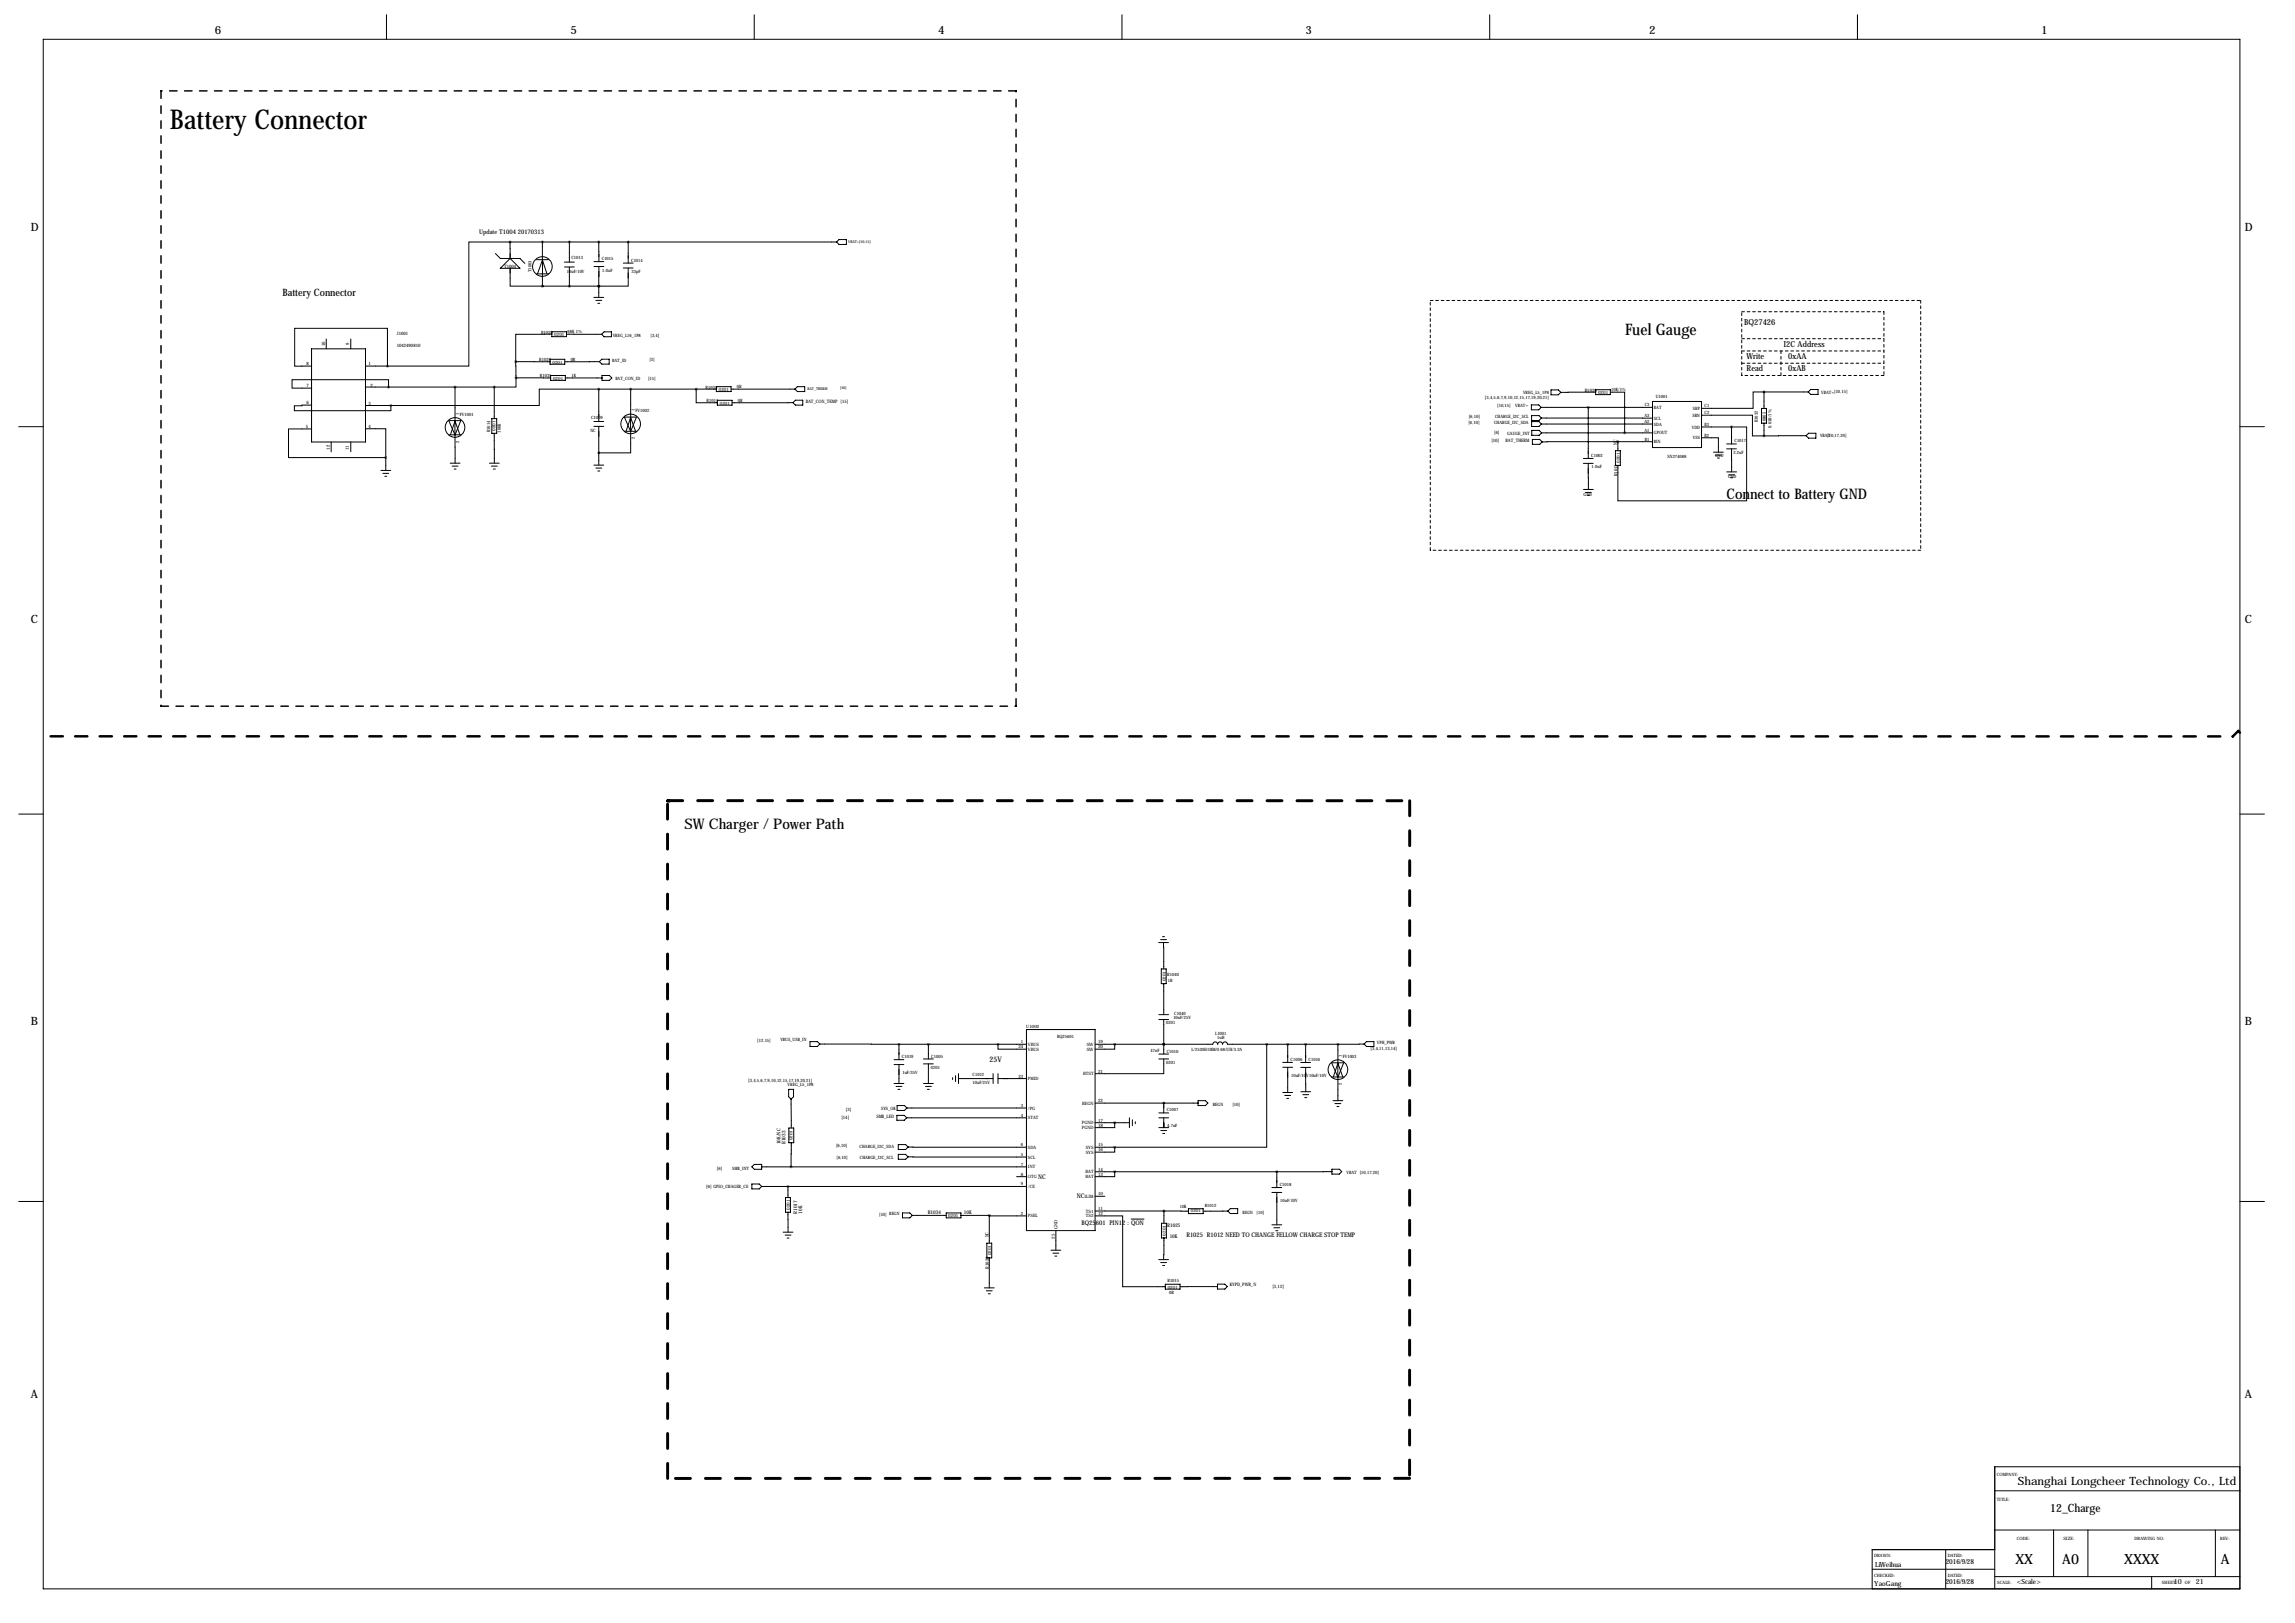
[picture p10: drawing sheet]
<svg xmlns="http://www.w3.org/2000/svg" width="1189mm" height="841mm" viewBox="0 0 1189 841" stroke-linecap="round" stroke-linejoin="round" font-family="sans-serif">
<defs><g id="words">
<text font-size="14.2" x="88" y="67">Battery Connector</text>
<text font-size="8.2" x="842" y="174">Fuel Gauge</text>
<g font-size="7.6">
<text x="894" y="259">Connect to Battery GND</text>
<text x="355" y="430">SW Charger / Power Path</text>
</g>
<g font-size="7.3">
<text x="1044" y="810">XX</text>
<text x="1068" y="810">A0</text>
<text x="1100" y="810">XXXX</text>
<text x="1150" y="810">A</text>
</g>
<g font-size="5.9">
<text x="111" y="18">6</text>
<text x="295" y="18">5</text>
<text x="486" y="18">4</text>
<text x="676" y="18">3</text>
<text x="854" y="18">2</text>
<text x="1057" y="18">1</text>
<text x="16" y="119">D</text>
<text x="1163" y="119">D</text>
<text x="16" y="323">C</text>
<text x="1163" y="323">C</text>
<text x="16" y="531">B</text>
<text x="1163" y="531">B</text>
<text x="16" y="724">A</text>
<text x="1163" y="724">A</text>
<text x="1045" y="769">Shanghai Longcheer Technology Co., Ltd</text>
<text x="1062" y="783">12_Charge</text>
</g>
<text font-size="5.3" x="146" y="153">Battery Connector</text>
<g font-size="4.3">
<text x="904" y="168">BQ27426</text>
<text x="924" y="180">I2C Address</text>
<text x="905" y="186">Write</text>
<text x="926" y="186">0xAA</text>
<text x="905" y="192">Read</text>
<text x="926" y="192">0xAB</text>
</g>
<text font-size="4" x="513" y="550">25V</text>
<g font-size="3.6">
<text x="971" y="812">LiWeihua</text>
<text x="1008" y="810">2016/9/28</text>
<text x="971" y="822">YaoGang</text>
<text x="1008" y="820">2016/9/28</text>
<text x="1045" y="820">&lt;Scale&gt;</text>
<text x="1126" y="820">10</text>
<text x="1137" y="820">21</text>
</g>
<g font-size="3.3">
<text x="248" y="121">Update T1004 20170313</text>
<text x="538" y="611">NC</text>
<text x="558" y="621">NC</text>
<text x="560" y="634">BQ25601 PIN12 : QON</text>
<text x="615" y="641">R1025 R1012 NEED TO CHANGE FELLOW CHARGE STOP TEMP</text>
</g>
<g font-size="2.6">
<text x="404" y="593" transform="rotate(-90 404 593)">10K/NC</text>
<text x="407" y="593" transform="rotate(-90 407 593)">R1033</text>
<text x="413" y="629" transform="rotate(-90 413 629)">R1017</text>
<text x="416" y="629" transform="rotate(-90 416 629)">10K</text>
<text x="481" y="629">R1034</text>
<text x="499" y="629">10K</text>
<text x="605" y="636">R1025</text>
<text x="606" y="641">10K</text>
</g>
<g font-size="2.4">
<text x="261" y="139">T1004</text>
<text x="206" y="173">J1001</text>
<text x="169" y="179" transform="rotate(-90 169 179)">10</text>
<text x="181" y="179" transform="rotate(-90 181 179)">9</text>
<text x="206" y="180">1042490810</text>
<text x="159" y="189">8</text>
<text x="191" y="189">1</text>
<text x="159" y="201">7</text>
<text x="192" y="200">2</text>
<text x="821" y="203">R1020</text>
<text x="159" y="209">6</text>
<text x="191" y="210">3</text>
<text x="417" y="209">BAT_CON_TEMP [15]</text>
<text x="158" y="222">5</text>
<text x="191" y="222">4</text>
<text x="171" y="233" transform="rotate(-90 171 233)">12</text>
<text x="181" y="233" transform="rotate(-90 181 233)">11</text>
<text x="773" y="229">[10]</text>
<text x="780" y="229">BAT_THERM</text>
<text x="838" y="247" transform="rotate(-90 838 247)">R1013</text>
<text x="436" y="579">[14]</text>
<text x="454" y="579">SMB_LED</text>
<text x="512" y="657" transform="rotate(-90 512 657)">R1030</text>
<text x="637" y="666">KYPD_PWR_N</text>
<text x="659" y="667">[3,12]</text>
</g>
<g font-size="2.3">
<text x="296" y="134">C1013</text>
<text x="312" y="135">C1015</text>
<text x="327" y="136">C1014</text>
<text x="275" y="141" transform="rotate(-90 275 141)">T1003</text>
<text x="294" y="141">10uF/10V</text>
<text x="312" y="141">1.0uF</text>
<text x="327" y="141">33pF</text>
<text x="280" y="173">R1028</text>
<text x="294" y="173">68K 1%</text>
<text x="287" y="174">0201</text>
<text x="317" y="174">VREG_L16_1P8</text>
<text x="337" y="175">[3,4]</text>
<text x="279" y="187">R1029</text>
<text x="286" y="188">0201</text>
<text x="296" y="187">0R</text>
<text x="317" y="187">BAT_ID</text>
<text x="336" y="187">[3]</text>
<text x="280" y="196">R1031</text>
<text x="287" y="197">0201</text>
<text x="296" y="195">1K</text>
<text x="319" y="197">BAT_CON_ID</text>
<text x="336" y="197">[15]</text>
<text x="366" y="201">R1035</text>
<text x="372" y="203">0201</text>
<text x="382" y="201">0R</text>
<text x="835" y="203">10K/1%</text>
<text x="943" y="204">VBAT+[10,15]</text>
<text x="366" y="208">R1011</text>
<text x="373" y="210">0201</text>
<text x="382" y="208">0R</text>
<text x="769" y="207">[3,4,5,6,7,9,10,12,15,17,19,20,21]</text>
<text x="789" y="204">VREG_L5_1P8</text>
<text x="828" y="204">0201</text>
<text x="858" y="206">U1001</text>
<text x="238" y="215" transform="rotate(-90 238 215)">1</text>
<text x="238" y="215">FV1001</text>
<text x="329" y="213" transform="rotate(-90 329 213)">1</text>
<text x="329" y="213">FV1002</text>
<text x="776" y="211">[10,15]</text>
<text x="785" y="211">VBAT+</text>
<text x="852" y="210">C3</text>
<text x="857" y="212">BAT</text>
<text x="877" y="216">SRN</text>
<text x="877" y="212">SRP</text>
<text x="883" y="211">C1</text>
<text x="883" y="215">C2</text>
<text x="306" y="217">C1009</text>
<text x="761" y="219">[6,10]</text>
<text x="761" y="216">[6,10]</text>
<text x="774" y="220">CHARGE_I2C_SDA</text>
<text x="774" y="217">CHARGE_I2C_SCL</text>
<text x="852" y="219">A2</text>
<text x="852" y="216">A3</text>
<text x="857" y="220">SDA</text>
<text x="857" y="217">SCL</text>
<text x="876" y="222">VDD</text>
<text x="883" y="221">B3</text>
<text x="911" y="219" transform="rotate(-90 911 219)">R1032</text>
<text x="915" y="218" transform="rotate(-90 915 218)">0805</text>
<text x="918" y="222" transform="rotate(-90 918 222)">0.01R/1%</text>
<text x="254" y="224" transform="rotate(-90 254 224)">R1014</text>
<text x="257" y="223" transform="rotate(-90 257 223)">0201</text>
<text x="259" y="224" transform="rotate(-90 259 224)">100K</text>
<text x="306" y="224">NC</text>
<text x="329" y="227" transform="rotate(-90 329 227)">2</text>
<text x="774" y="225">[6]</text>
<text x="781" y="225">GAUGE_INT</text>
<text x="852" y="224">A1</text>
<text x="857" y="225">GPOUT</text>
<text x="877" y="228">VSS</text>
<text x="883" y="226">B2</text>
<text x="943" y="226">VBAT</text>
<text x="947" y="226">[10,17,20]</text>
<text x="238" y="229" transform="rotate(-90 238 229)">2</text>
<text x="838" y="231" transform="rotate(-90 838 231)">NC</text>
<text x="852" y="228">B1</text>
<text x="857" y="230">BIN</text>
<text x="898" y="229">C1017</text>
<text x="824" y="237">C1002</text>
<text x="839" y="240" transform="rotate(-90 839 240)">0201</text>
<text x="864" y="237">SN274088</text>
<text x="888" y="237">GND</text>
<text x="898" y="235">2.2uF</text>
<text x="824" y="243">1.0uF</text>
<text x="895" y="248">GND</text>
<text x="820" y="257">GND</text>
<text x="604" y="508" transform="rotate(-90 604 508)">0201</text>
<text x="605" y="506">R1040</text>
<text x="605" y="509">1R</text>
<text x="608" y="528">10nF/25V</text>
<text x="608" y="526">C1040</text>
<text x="532" y="533">U1002</text>
<text x="604" y="531">0201</text>
<text x="392" y="540">[12,15]</text>
<text x="404" y="539">VBUS_USB_IN</text>
<text x="548" y="537">BQ25601</text>
<text x="630" y="536">L1001</text>
<text x="631" y="538">1uH</text>
<text x="528" y="543">24</text>
<text x="529" y="540">1</text>
<text x="532" y="542">VBUS</text>
<text x="532" y="544">VBUS</text>
<text x="563" y="542">SW</text>
<text x="563" y="544">SW</text>
<text x="569" y="540">19</text>
<text x="569" y="543">20</text>
<text x="596" y="545">47nF</text>
<text x="604" y="545">C1010</text>
<text x="617" y="545">L/2520H1MM/0.68/UH/3.2A</text>
<text x="710" y="544">[3,4,11,13,14]</text>
<text x="713" y="541">VPH_PWR</text>
<text x="467" y="548">C1019</text>
<text x="482" y="548">C1005</text>
<text x="604" y="551">0201</text>
<text x="669" y="550">C1006</text>
<text x="678" y="550">C1016</text>
<text x="695" y="547" transform="rotate(-90 695 547)">1</text>
<text x="696" y="548">FV1003</text>
<text x="467" y="556">1uF/35V</text>
<text x="482" y="554">0201</text>
<text x="504" y="557">C1012</text>
<text x="561" y="557">BTST</text>
<text x="569" y="556">21</text>
<text x="669" y="558">10uF/10V10uF/10V</text>
<text x="388" y="560">[3,4,5,6,7,9,10,12,15,17,19,20,21]</text>
<text x="408" y="563">VREG_L5_1P8</text>
<text x="504" y="562">10uF/25V</text>
<text x="528" y="558">23</text>
<text x="532" y="559">PMID</text>
<text x="695" y="562" transform="rotate(-90 695 562)">2</text>
<text x="438" y="575">[3]</text>
<text x="456" y="575">SYS_OK</text>
<text x="529" y="573">3</text>
<text x="532" y="575">/PG</text>
<text x="561" y="572">REGN</text>
<text x="569" y="571">22</text>
<text x="604" y="576">C1007</text>
<text x="628" y="573">REGN</text>
<text x="638" y="573">[10]</text>
<text x="529" y="578">4</text>
<text x="532" y="580">STAT</text>
<text x="569" y="581">17</text>
<text x="560" y="582">PGND</text>
<text x="560" y="585">PGND</text>
<text x="569" y="584">18</text>
<text x="605" y="584">4.7uF</text>
<text x="411" y="591" transform="rotate(-90 411 591)">0201</text>
<text x="529" y="594">6</text>
<text x="569" y="594">15</text>
<text x="433" y="594">[6,10]</text>
<text x="445" y="595">CHARGE_I2C_SDA</text>
<text x="529" y="599">5</text>
<text x="532" y="595">SDA</text>
<text x="562" y="595">SYS</text>
<text x="562" y="598">SYS</text>
<text x="569" y="596">16</text>
<text x="371" y="606">[6]</text>
<text x="379" y="606">SMB_INT</text>
<text x="433" y="600">[6,10]</text>
<text x="445" y="600">CHARGE_I2C_SCL</text>
<text x="529" y="604">7</text>
<text x="532" y="600">SCL</text>
<text x="532" y="605">INT</text>
<text x="529" y="609">8</text>
<text x="532" y="610">OTG</text>
<text x="562" y="610">BAT</text>
<text x="562" y="608">BAT</text>
<text x="569" y="609">13</text>
<text x="569" y="606">14</text>
<text x="698" y="608">VBAT [10,17,20]</text>
<text x="366" y="615">[6] GPIO_CHAGER_CE</text>
<text x="529" y="614">9</text>
<text x="532" y="615">/CE</text>
<text x="663" y="614">C1018</text>
<text x="562" y="620">ILIM</text>
<text x="569" y="619">10</text>
<text x="663" y="623">10uF/10V</text>
<text x="409" y="627" transform="rotate(-90 409 627)">0201</text>
<text x="455" y="630">[10] REGN</text>
<text x="529" y="629">2</text>
<text x="563" y="628">TS1</text>
<text x="569" y="627">11</text>
<text x="569" y="629">12</text>
<text x="611" y="626">10K</text>
<text x="617" y="628">0201</text>
<text x="624" y="625">R1012</text>
<text x="644" y="629">REGN</text>
<text x="651" y="629">[10]</text>
<text x="491" y="631">0201</text>
<text x="532" y="631">PSEL</text>
<text x="563" y="631">TS2</text>
<text x="512" y="641" transform="rotate(-90 512 641)">NC</text>
<text x="546" y="642" transform="rotate(-90 546 642)">25</text>
<text x="548" y="637" transform="rotate(-90 548 637)">GND</text>
<text x="604" y="640" transform="rotate(-90 604 640)">0201</text>
<text x="513" y="650" transform="rotate(-90 513 650)">0201</text>
<text x="605" y="664">R1015</text>
<text x="605" y="667">0201</text>
<text x="606" y="670">0R</text>
<text x="1034" y="765">COMPANY:</text>
<text x="1034" y="777">TITLE:</text>
<text x="1045" y="798">CODE:</text>
<text x="1069" y="798">SIZE:</text>
<text x="1106" y="798">DRAWING NO:</text>
<text x="1150" y="798">REV:</text>
<text x="971" y="806">DRAWN:</text>
<text x="1009" y="806">DATED:</text>
<text x="971" y="817">CHECKED:</text>
<text x="1009" y="817">DATED:</text>
<text x="1035" y="820">SCALE:</text>
<text x="1120" y="820">SHEET:</text>
<text x="1132" y="820">OF</text>
</g>
<g font-size="2">
<text x="439" y="126">VBAT+[10,15]</text>
<text x="418" y="202">BAT_THERM</text>
<text x="435" y="202">[10]</text>
</g>
</g></defs>
<g fill="none" stroke="#000" stroke-width=".52">
<path d="M200 8v12M391 8v12M581 8v12M772 8v12M962 8v12M22 20h1138v803h-1138zM257 131l2 3h10l3 2M259 139l5-5 5 5zM264 125v9M264 125h-21v65h-42M264 125h169M264 139v9h17"/>
<path d="M278 134h6M281 134l2 8M281 125v23M281 135l-3 7M292 136h5M292 138h5M295 125v11M295 138v10M308 136h5M308 138h5M310 125v11M310 138v10"/>
<path d="M323 136h5M323 139h5M325 139v9h-15M325 125v11M435 124h3v3h-3l-2-2zM278 142h6M281 148h.1M281 148h29M308 154h5M309 156h3M310 157h1M310 148h.1"/>
<path d="M310 148v6M169 176v5M182 176v5M286 173h-19v14M286 172h7v2h-7zM293 173h19M312 173l1-1h4v2h-4zM161 181h28v48h-28zM161 190h-8v-20h48v20M189 190h12M267 187v9M267 187h18"/>
<path d="M267 196h18M267 196v4h-11M285 186h8v3h-8zM285 194h8v3h-8zM293 196h19M310 187h-17M310 187l2-1h4v3h-4zM312 194h4l1 2-1 1h-4zM161 210h-8v3h49v-3M189 200h67M189 210h13M201 200v-3h-50v4h10"/>
<path d="M232 218h7l-3 7zM236 200v18l-3 7M255 217h2v7h-2zM256 200v17M308 218h5M310 202h-31v8h-77M310 202v16M310 202h61M327 216l2 7M327 202v33h-17M327 216l-3 7M330 216l-3 8-4-8h7"/>
<path d="M361 202v7h11M371 200h8v3h-8zM372 207h7v3h-7zM379 202h33M411 209h-32M412 207h4v3h-4l-1-1zM413 200h4v3h-4l-1-1zM793 210h4l1 1-1 1h-4zM793 218h4l1 2-1 1h-4zM793 215h4l1 2-1 1h-4zM798 211h58M798 217h58"/>
<path d="M798 220h58M803 202h4l2 1-2 2h-4zM823 211v26M827 203h-18M827 202h7v2h-7zM834 203h8v21M856 208h25v24h-25zM881 215h27v11h6M913 212h2v7h-2zM914 203h-6v9h-27M914 203v9M914 219v7"/>
<path d="M914 203h23M938 202h4v2h-4l-1-1zM10 221h12M161 222h-12v15h51M172 229v5M182 229v5M189 222h11v15M200 237v7M232 225h7M233 240h5M236 225v-7l2 7M236 225v15"/>
<path d="M254 240h5M256 224v16M308 221h5M310 221v20M323 223h7M793 223h4l2 1-2 1h-4zM794 228h4l1 1-1 1h-4zM799 224h57M820 237h5M837 233h2v8h-2zM838 229h-39M838 229h18"/>
<path d="M838 229v4M881 227h9v7M881 221h16M888 234h5M889 236h3M890 237h1M894 230h6M894 232h6M897 232v12M897 221h8v38h-67v-18M897 221v9M936 226h-22"/>
<path d="M937 224h4v3h-4l-1-1zM1160 221h13M197 244h5M198 245h3M199 247h1M234 241h3M235 243h1M255 241h3M256 243h1M308 241h5M309 242h3M310 244h1"/>
<path d="M820 240h5M820 254h5M821 255h3M822 257h1M823 240v14M894 244h6M896 246h3M897 247h1M10 422h12M1160 422h13M600 488h5M601 487h3"/>
<path d="M602 485h1M603 488v14M602 502h2v8h-2zM603 510v16M420 540h3l2 1-2 1h-3zM532 533h35v104h-35zM600 526h5M600 528h5M603 528v18M708 540h4v2h-4l-1-1zM425 541h41M463 549h5"/>
<path d="M463 551h5M466 541h66M466 541v8M466 551v10M478 549h5M478 551h5M481 541v8M481 551v10M493 558v1M495 557v3M497 559h17M497 556v5"/>
<path d="M514 556v5M517 541v2h15M517 559h15M517 556v5M567 541h61a1.3 1.3 0 0 1 2-1 1.3 1.3 0 0 1 1 1 1.3 1.3 0 0 1 1-1 1.3 1.3 0 0 1 1 1 1.3 1.3 0 0 1 2-1 1.3 1.3 0 0 1 1 1h57M577 541v2h-10M600 549h5M600 546h5M603 541h.1M603 549v7h-36M656 541v53h-79M665 550h5"/>
<path d="M665 553h5M667 541v9M667 553v13M674 550h5M674 553h5M676 553v12M676 541v9M690 558h6M693 551l3 7M693 541v29M693 550l-2 8M696 550l-3 8-3-8h6"/>
<path d="M707 541h-14M409 564h2v4l-1 1-1-1zM410 569v15M463 561h5M464 563h3M465 578h3l2 1-2 1h-3zM465 573h4l1 1-1 1h-4zM465 564h1M470 579h62M470 574h62M478 561h5M479 563h3"/>
<path d="M480 564h1M567 571h54M585 579v5M600 579h5M600 576h5M603 571h.1M603 571v5M603 579v5M621 570h3l2 1-2 2h-3zM665 566h5M666 567h3M667 569h1"/>
<path d="M674 565h5M675 567h3M676 569h1M691 570h5M692 572h3M693 573h1M409 584h2v8h-2zM410 592v12M465 593h4l1 1-1 1h-4zM465 598h4l1 1-1 1h-4zM470 594h62M470 599h62"/>
<path d="M567 594h10M567 582h18M577 582v2h-10M577 594v3h-10M587 580v3M588 581v1M600 584h5M601 586h3M602 587h1M389 604l2-1h4v3h-4zM389 613h4l2 2-2 1h-4zM395 604h137"/>
<path d="M395 615h137M408 615v5M527 609h5M567 620h5M567 607h94M577 607v2h-10M659 615h5M659 618h5M661 607v8M661 618v16M690 607h-29M690 606h4l1 1-1 1h-4z"/>
<path d="M10 622h12M406 638h5M407 640h3M407 620h2v8h-2zM408 628v10M468 628h3l2 2-2 1h-3zM473 630h17M490 628h8v3h-8zM498 630h14M512 630h20M512 630v14M547 637v11"/>
<path d="M567 630h15v36h22M567 627h36M586 631h7M602 634h2v7h-2zM603 627h13M603 627v7M616 626h7v3h-7zM636 627h-13M637 626h4v3h-4l-1-2zM659 634h5M660 636h3M661 637h1"/>
<path d="M1160 622h13M408 641h1M511 644h3v8h-3zM512 652v15M544 648h6M545 649h3M546 651h1M600 652h5M601 654h3M602 656h1M603 641v11M510 667h5"/>
<path d="M511 669h3M512 670h1M604 665h7v3h-7zM631 666h-20M631 665h3l2 1-2 2h-3zM1160 760h-127v63M1033 772h127M1033 793h127M1064 793v24M1082 793v24M1148 793v24M970 813h63"/>
<path d="M1008 803v20M1033 803h-63v20M1033 817h127M1115 817v6"/>
<circle cx="281" cy="138" r="5"/>
<circle cx="327" cy="220" r="5"/>
<circle cx="236" cy="221" r="5"/>
<circle cx="693" cy="554" r="5"/>
</g>
<path d="M1160 379v1M26 381h1131M1157 381l3-2" fill="none" stroke="#000" stroke-width="1.3" stroke-dasharray="6.3 6.3"/>
<path d="M83 47v319M526 47h-443M83 366h443M526 366v-319" fill="none" stroke="#000" stroke-width=".76" stroke-dasharray="3.9 3.9"/>
<g fill="none" stroke="#000" stroke-width=".52" stroke-dasharray="1.4 1.4">
<path d="M741 156h30M770 156h225M995 156v129M902 175h74M902 161h74M976 161v33M902 188h74M902 194v-33M902 182h74M923 182v12M976 194h-74M741 285v-129"/>
<path d="M995 285h-254"/>
</g>
<path d="M346 415h1M346 415h384M730 415v351M346 766v-351M730 766h-384" fill="none" stroke="#000" stroke-width="1.5" stroke-dasharray="7.8 7.8"/>
<path d="M202 210a.5 .5 0 0 0 1 0 .5 .5 0 0 0-1 0zM512 630a.5 .5 0 0 0 1 0 .5 .5 0 0 0-1 0z" fill="#000" stroke="#000" stroke-width="1.3"/>
<use href="#words"/>
</svg>
